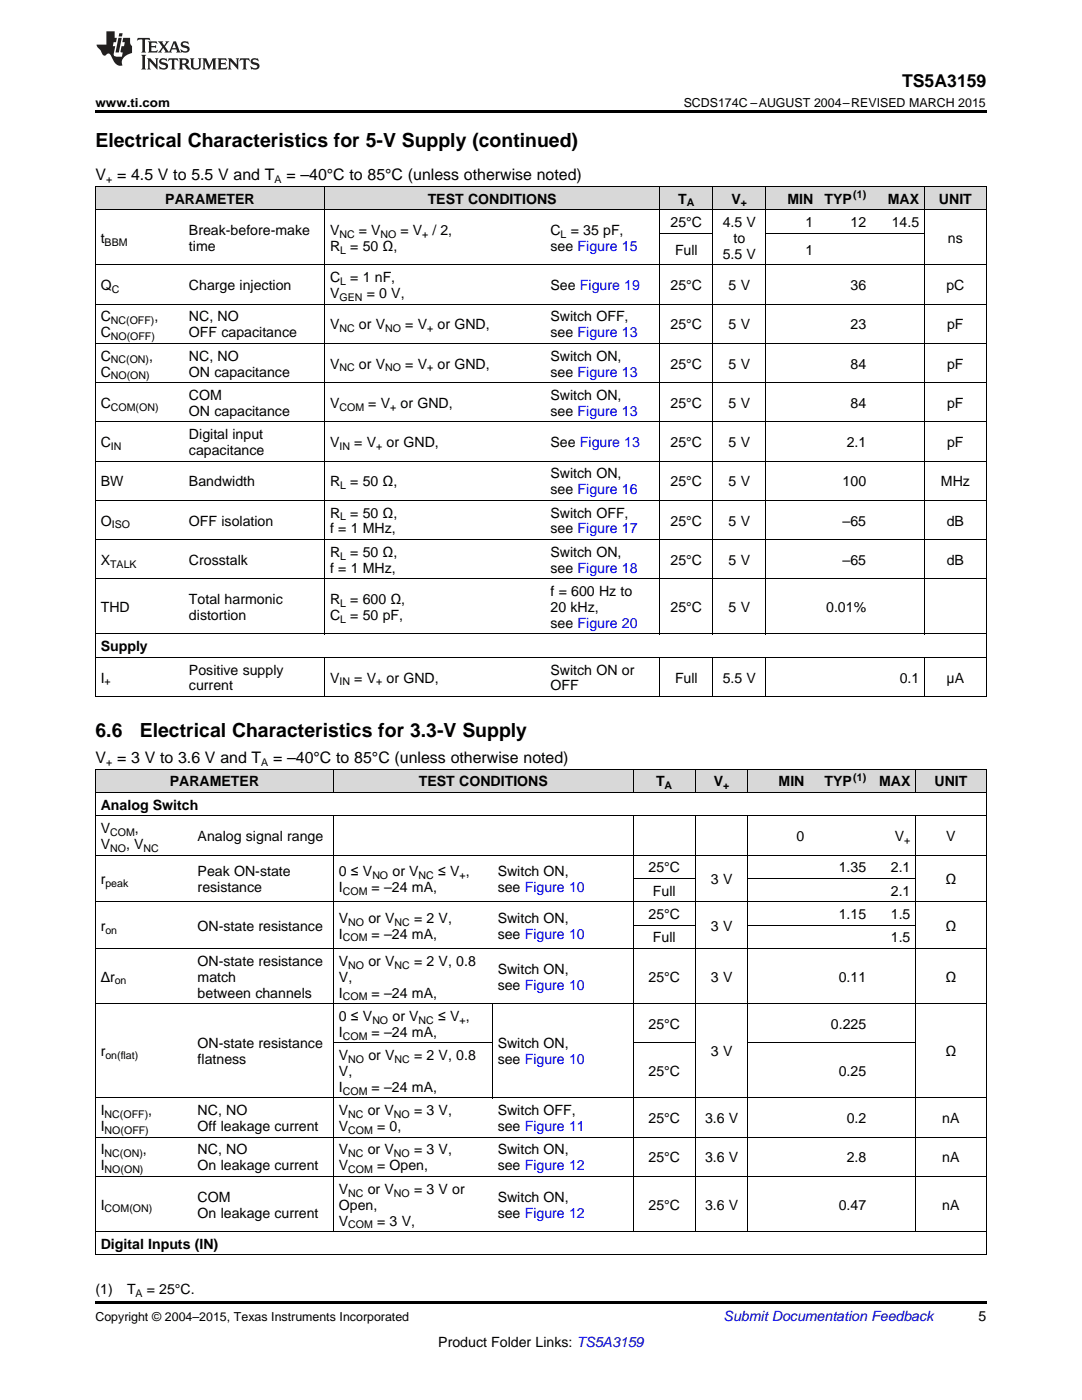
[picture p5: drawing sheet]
<svg xmlns="http://www.w3.org/2000/svg" width="216mm" height="279mm" viewBox="0 0 216 279" stroke-linecap="round" stroke-linejoin="round" font-family="sans-serif">
<defs><g id="words">
<g font-size="3.9">
<text x="19" y="29.3">Electrical Characteristics for 5-V Supply (continued)</text>
<text x="19" y="147.1">6.6</text>
<text x="27.9" y="147.1">Electrical Characteristics for 3.3-V Supply</text>
</g>
<text font-size="3.5" x="180" y="17.3">TS5A3159</text>
<g font-size="3.2">
<text x="19" y="36">V = 4.5 V to 5.5 V and T</text>
<text x="57.1" y="36">= –40°C to 85°C (unless otherwise noted)</text>
<text x="19" y="152.3">V = 3 V to 3.6 V and T</text>
<text x="54.5" y="152.3">= –40°C to 85°C (unless otherwise noted)</text>
</g>
<g font-size="2.8">
<text x="33" y="40.6">PARAMETER</text>
<text x="85.3" y="40.6">TEST CONDITIONS</text>
<text x="135.3" y="40.6">T</text>
<text x="146" y="40.6">V</text>
<text x="157.1" y="40.6">MIN</text>
<text x="164.5" y="40.6">TYP</text>
<text x="177.2" y="40.6">MAX</text>
<text x="187.4" y="40.6">UNIT</text>
<text x="37.7" y="46.9">Break-before-make</text>
<text x="65.9" y="46.9">V</text>
<text x="71.6" y="46.9">= V</text>
<text x="79.9" y="46.9">= V</text>
<text x="86.3" y="46.9">/ 2,</text>
<text x="109.9" y="46.9">C</text>
<text x="113.9" y="46.9">= 35 pF,</text>
<text x="133.8" y="45.3">25°C</text>
<text x="144.2" y="45.3">4.5 V</text>
<text x="160.7" y="45.3">1</text>
<text x="169.7" y="45.3">12</text>
<text x="177.9" y="45.3">14.5</text>
<text x="20.1" y="48.5">t</text>
<text x="37.7" y="50.1">time</text>
<text x="65.9" y="50.1">R</text>
<text x="69.9" y="50.1">= 50 Ω,</text>
<text x="109.9" y="50.1">see Figure 15</text>
<text x="134.7" y="50.8">Full</text>
<text x="144.2" y="51.6">5.5 V</text>
<text x="146.4" y="48.5">to</text>
<text x="160.7" y="50.8">1</text>
<text x="189.2" y="48.5">ns</text>
<text x="20.1" y="57.9">Q</text>
<text x="37.7" y="57.9">Charge injection</text>
<text x="65.9" y="56.3">C</text>
<text x="65.9" y="59.5">V</text>
<text x="69.9" y="56.3">= 1 nF,</text>
<text x="73.2" y="59.5">= 0 V,</text>
<text x="109.9" y="57.9">See Figure 19</text>
<text x="133.8" y="57.9">25°C</text>
<text x="145.4" y="57.9">5 V</text>
<text x="169.7" y="57.9">36</text>
<text x="188.8" y="57.9">pC</text>
<text x="20.1" y="64.1">C</text>
<text x="30.8" y="64.1">,</text>
<text x="37.7" y="64.1">NC, NO</text>
<text x="65.9" y="65.7">V</text>
<text x="71.6" y="65.7">or V</text>
<text x="80.9" y="65.7">= V</text>
<text x="87.3" y="65.7">or GND,</text>
<text x="109.9" y="64.1">Switch OFF,</text>
<text x="133.8" y="65.7">25°C</text>
<text x="145.4" y="65.7">5 V</text>
<text x="169.7" y="65.7">23</text>
<text x="189" y="65.7">pF</text>
<text x="20.1" y="67.3">C</text>
<text x="20.1" y="72">C</text>
<text x="29.8" y="72">,</text>
<text x="37.7" y="67.3">OFF capacitance</text>
<text x="37.7" y="72">NC, NO</text>
<text x="109.9" y="67.3">see Figure 13</text>
<text x="109.9" y="72">Switch ON,</text>
<text x="20.1" y="75.1">C</text>
<text x="37.7" y="75.1">ON capacitance</text>
<text x="65.9" y="73.6">V</text>
<text x="71.6" y="73.6">or V</text>
<text x="80.9" y="73.6">= V</text>
<text x="87.3" y="73.6">or GND,</text>
<text x="109.9" y="75.1">see Figure 13</text>
<text x="133.8" y="73.6">25°C</text>
<text x="145.4" y="73.6">5 V</text>
<text x="169.7" y="73.6">84</text>
<text x="189" y="73.6">pF</text>
<text x="20.1" y="81.4">C</text>
<text x="37.7" y="79.8">COM</text>
<text x="37.7" y="83">ON capacitance</text>
<text x="65.9" y="81.4">V</text>
<text x="73.5" y="81.4">= V</text>
<text x="79.9" y="81.4">or GND,</text>
<text x="109.9" y="79.8">Switch ON,</text>
<text x="109.9" y="83">see Figure 13</text>
<text x="133.8" y="81.4">25°C</text>
<text x="145.4" y="81.4">5 V</text>
<text x="169.7" y="81.4">84</text>
<text x="189" y="81.4">pF</text>
<text x="20.1" y="89.2">C</text>
<text x="37.7" y="87.6">Digital input</text>
<text x="65.9" y="89.2">V</text>
<text x="70.7" y="89.2">= V</text>
<text x="77.2" y="89.2">or GND,</text>
<text x="109.9" y="89.2">See Figure 13</text>
<text x="133.8" y="89.2">25°C</text>
<text x="145.4" y="89.2">5 V</text>
<text x="168.9" y="89.2">2.1</text>
<text x="189" y="89.2">pF</text>
<text x="37.7" y="90.8">capacitance</text>
<text x="109.9" y="95.5">Switch ON,</text>
<text x="20.1" y="97">BW</text>
<text x="37.7" y="97">Bandwidth</text>
<text x="65.9" y="97">R</text>
<text x="69.9" y="97">= 50 Ω,</text>
<text x="109.9" y="98.6">see Figure 16</text>
<text x="133.8" y="97">25°C</text>
<text x="145.4" y="97">5 V</text>
<text x="168.1" y="97">100</text>
<text x="187.7" y="97">MHz</text>
<text x="20.1" y="104.9">O</text>
<text x="37.7" y="104.9">OFF isolation</text>
<text x="65.9" y="103.3">R</text>
<text x="65.9" y="106.5">f = 1 MHz,</text>
<text x="69.9" y="103.3">= 50 Ω,</text>
<text x="109.9" y="103.3">Switch OFF,</text>
<text x="109.9" y="106.5">see Figure 17</text>
<text x="133.8" y="104.9">25°C</text>
<text x="145.4" y="104.9">5 V</text>
<text x="168.1" y="104.9">–65</text>
<text x="188.9" y="104.9">dB</text>
<text x="20.1" y="112.7">X</text>
<text x="37.7" y="112.7">Crosstalk</text>
<text x="65.9" y="111.1">R</text>
<text x="69.9" y="111.1">= 50 Ω,</text>
<text x="109.9" y="111.1">Switch ON,</text>
<text x="133.8" y="112.7">25°C</text>
<text x="145.4" y="112.7">5 V</text>
<text x="168.1" y="112.7">–65</text>
<text x="188.9" y="112.7">dB</text>
<text x="65.9" y="114.3">f = 1 MHz,</text>
<text x="109.9" y="114.3">see Figure 18</text>
<text x="109.9" y="119">f = 600 Hz to</text>
<text x="20.1" y="122.1">THD</text>
<text x="37.7" y="120.5">Total harmonic</text>
<text x="37.7" y="123.7">distortion</text>
<text x="65.9" y="120.5">R</text>
<text x="65.9" y="123.7">C</text>
<text x="69.9" y="120.5">= 600 Ω,</text>
<text x="69.9" y="123.7">= 50 pF,</text>
<text x="109.9" y="122.1">20 kHz,</text>
<text x="109.9" y="125.3">see Figure 20</text>
<text x="133.8" y="122.1">25°C</text>
<text x="145.4" y="122.1">5 V</text>
<text x="164.9" y="122.1">0.01%</text>
<text x="20.1" y="130">Supply</text>
<text x="20.1" y="136.2">I</text>
<text x="37.7" y="134.6">Positive supply</text>
<text x="37.7" y="137.8">current</text>
<text x="65.9" y="136.2">V</text>
<text x="70.7" y="136.2">= V</text>
<text x="77.1" y="136.2">or GND,</text>
<text x="109.9" y="134.6">Switch ON or</text>
<text x="109.9" y="137.8">OFF</text>
<text x="134.7" y="136.2">Full</text>
<text x="144.2" y="136.2">5.5 V</text>
<text x="179.5" y="136.2">0.1</text>
<text x="188.9" y="136.2">μA</text>
<text x="20.1" y="161.6">Analog Switch</text>
<text x="33.9" y="157">PARAMETER</text>
<text x="83.6" y="157">TEST CONDITIONS</text>
<text x="130.9" y="157">T</text>
<text x="142.5" y="157">V</text>
<text x="155.4" y="157">MIN</text>
<text x="164.5" y="157">TYP</text>
<text x="175.4" y="157">MAX</text>
<text x="186.5" y="157">UNIT</text>
<text x="20.1" y="166.3">V</text>
<text x="26.9" y="166.3">,</text>
<text x="39.4" y="167.9">Analog signal range</text>
<text x="159" y="167.9">0</text>
<text x="178.6" y="167.9">V</text>
<text x="188.8" y="167.9">V</text>
<text x="20.1" y="169.4">V</text>
<text x="25.1" y="169.4">, V</text>
<text x="20.1" y="176.4">r</text>
<text x="39.4" y="174.8">Peak ON-state</text>
<text x="39.4" y="178">resistance</text>
<text x="67.6" y="174.8">0 ≤ V</text>
<text x="67.6" y="178">I</text>
<text x="74.2" y="178">= –24 mA,</text>
<text x="78.3" y="174.8">or V</text>
<text x="87.4" y="174.8">≤ V ,</text>
<text x="99.3" y="174.8">Switch ON,</text>
<text x="99.3" y="178">see Figure 10</text>
<text x="129.4" y="174.1">25°C</text>
<text x="130.3" y="178.8">Full</text>
<text x="141.9" y="176.4">3 V</text>
<text x="167.4" y="174.1">1.35</text>
<text x="177.8" y="174.1">2.1</text>
<text x="177.8" y="178.8">2.1</text>
<text x="188.7" y="176.4">Ω</text>
<text x="20.1" y="185.7">r</text>
<text x="39.4" y="185.7">ON-state resistance</text>
<text x="67.6" y="184.1">V</text>
<text x="73.5" y="184.1">or V</text>
<text x="82.6" y="184.1">= 2 V,</text>
<text x="99.3" y="184.1">Switch ON,</text>
<text x="129.4" y="183.4">25°C</text>
<text x="141.9" y="185.7">3 V</text>
<text x="167.4" y="183.4">1.15</text>
<text x="177.8" y="183.4">1.5</text>
<text x="188.7" y="185.7">Ω</text>
<text x="67.6" y="187.3">I</text>
<text x="74.2" y="187.3">= –24 mA,</text>
<text x="99.3" y="187.3">see Figure 10</text>
<text x="130.3" y="188.1">Full</text>
<text x="177.8" y="188.1">1.5</text>
<text x="20.1" y="195.9">Δr</text>
<text x="39.4" y="192.7">ON-state resistance</text>
<text x="39.4" y="195.9">match</text>
<text x="67.6" y="192.7">V</text>
<text x="67.6" y="195.9">V,</text>
<text x="73.5" y="192.7">or V</text>
<text x="82.6" y="192.7">= 2 V, 0.8</text>
<text x="99.3" y="194.3">Switch ON,</text>
<text x="99.3" y="197.5">see Figure 10</text>
<text x="129.4" y="195.9">25°C</text>
<text x="141.9" y="195.9">3 V</text>
<text x="167.4" y="195.9">0.11</text>
<text x="188.7" y="195.9">Ω</text>
<text x="39.4" y="199.1">between channels</text>
<text x="67.6" y="199.1">I</text>
<text x="67.6" y="203.7">0 ≤ V</text>
<text x="74.2" y="199.1">= –24 mA,</text>
<text x="78.3" y="203.7">or V</text>
<text x="87.4" y="203.7">≤ V ,</text>
<text x="39.4" y="209.2">ON-state resistance</text>
<text x="67.6" y="206.9">I</text>
<text x="74.2" y="206.9">= –24 mA,</text>
<text x="99.3" y="209.2">Switch ON,</text>
<text x="129.4" y="205.3">25°C</text>
<text x="165.8" y="205.3">0.225</text>
<text x="20.1" y="210.8">r</text>
<text x="39.4" y="212.4">flatness</text>
<text x="67.6" y="211.6">V</text>
<text x="67.6" y="214.7">V,</text>
<text x="73.5" y="211.6">or V</text>
<text x="82.6" y="211.6">= 2 V, 0.8</text>
<text x="99.3" y="212.4">see Figure 10</text>
<text x="129.4" y="214.7">25°C</text>
<text x="141.9" y="210.8">3 V</text>
<text x="167.4" y="214.7">0.25</text>
<text x="188.7" y="210.8">Ω</text>
<text x="67.6" y="217.9">I</text>
<text x="74.2" y="217.9">= –24 mA,</text>
<text x="20.1" y="222.6">I</text>
<text x="20.1" y="225.7">I</text>
<text x="29.6" y="222.6">,</text>
<text x="39.4" y="222.6">NC, NO</text>
<text x="39.4" y="225.7">Off leakage current</text>
<text x="67.6" y="222.6">V</text>
<text x="67.6" y="225.7">V</text>
<text x="73.4" y="222.6">or V</text>
<text x="75.2" y="225.7">= 0,</text>
<text x="82.6" y="222.6">= 3 V,</text>
<text x="99.3" y="222.6">Switch OFF,</text>
<text x="99.3" y="225.7">see Figure 11</text>
<text x="129.4" y="224.2">25°C</text>
<text x="140.7" y="224.2">3.6 V</text>
<text x="168.9" y="224.2">0.2</text>
<text x="188" y="224.2">nA</text>
<text x="20.1" y="230.4">I</text>
<text x="20.1" y="233.6">I</text>
<text x="28.5" y="230.4">,</text>
<text x="39.4" y="230.4">NC, NO</text>
<text x="39.4" y="233.6">On leakage current</text>
<text x="67.6" y="230.4">V</text>
<text x="67.6" y="233.6">V</text>
<text x="73.4" y="230.4">or V</text>
<text x="75.2" y="233.6">= Open,</text>
<text x="82.6" y="230.4">= 3 V,</text>
<text x="99.3" y="230.4">Switch ON,</text>
<text x="99.3" y="233.6">see Figure 12</text>
<text x="129.4" y="232">25°C</text>
<text x="140.7" y="232">3.6 V</text>
<text x="168.9" y="232">2.8</text>
<text x="188" y="232">nA</text>
<text x="39.4" y="239.8">COM</text>
<text x="67.6" y="238.2">V</text>
<text x="73.4" y="238.2">or V</text>
<text x="82.6" y="238.2">= 3 V or</text>
<text x="99.3" y="239.8">Switch ON,</text>
<text x="20.1" y="241.4">I</text>
<text x="39.4" y="243">On leakage current</text>
<text x="67.6" y="241.4">Open,</text>
<text x="67.6" y="244.6">V</text>
<text x="75.2" y="244.6">= 3 V,</text>
<text x="99.3" y="243">see Figure 12</text>
<text x="129.4" y="241.4">25°C</text>
<text x="140.7" y="241.4">3.6 V</text>
<text x="167.4" y="241.4">0.47</text>
<text x="188" y="241.4">nA</text>
<text x="20.1" y="249.2">Digital Inputs (IN)</text>
<text x="19" y="258.2">(1)</text>
<text x="25.4" y="258.2">T</text>
<text x="29.3" y="258.2">= 25°C.</text>
<text x="195.3" y="263.6">5</text>
<text x="87.5" y="268.9">Product Folder Links: TS5A3159</text>
</g>
<text font-size="2.8" fill="#0000c8" x="144.4" y="263.6">Submit Documentation Feedback</text>
<g font-size="2.5">
<text x="19" y="21.4">www.ti.com</text>
<text x="136.4" y="21.4">SCDS174C –AUGUST 2004–REVISED MARCH 2015</text>
<text x="19" y="263.6">Copyright © 2004–2015, Texas Instruments Incorporated</text>
</g>
<g font-size="2.1">
<text x="21.2" y="36.6">+</text>
<text x="54.8" y="36.6">A</text>
<text x="137" y="41.2">A</text>
<text x="147.8" y="41.2">+</text>
<text x="170.3" y="39.5">(1)</text>
<text x="67.7" y="47.4">NC</text>
<text x="75.9" y="47.4">NO</text>
<text x="84.2" y="47.4">+</text>
<text x="111.9" y="47.4">L</text>
<text x="20.9" y="49">BBM</text>
<text x="67.9" y="50.6">L</text>
<text x="22.3" y="58.5">C</text>
<text x="67.9" y="56.9">L</text>
<text x="22.1" y="64.7">NC(OFF)</text>
<text x="67.7" y="60">GEN</text>
<text x="22.1" y="67.9">NO(OFF)</text>
<text x="67.7" y="66.3">NC</text>
<text x="76.8" y="66.3">NO</text>
<text x="85.2" y="66.3">+</text>
<text x="22.1" y="72.5">NC(ON)</text>
<text x="22.1" y="75.7">NO(ON)</text>
<text x="67.7" y="74.1">NC</text>
<text x="76.8" y="74.1">NO</text>
<text x="85.2" y="74.1">+</text>
<text x="22.1" y="82">COM(ON)</text>
<text x="67.7" y="82">COM</text>
<text x="77.9" y="82">+</text>
<text x="22.1" y="89.8">IN</text>
<text x="67.7" y="89.8">IN</text>
<text x="75.1" y="89.8">+</text>
<text x="67.9" y="97.6">L</text>
<text x="22.3" y="105.4">ISO</text>
<text x="67.9" y="103.9">L</text>
<text x="22" y="113.3">TALK</text>
<text x="67.9" y="111.7">L</text>
<text x="67.9" y="121.1">L</text>
<text x="67.9" y="124.3">L</text>
<text x="20.9" y="136.8">+</text>
<text x="67.7" y="136.8">IN</text>
<text x="75.1" y="136.8">+</text>
<text x="21.2" y="152.9">+</text>
<text x="52.1" y="152.9">A</text>
<text x="170.3" y="155.8">(1)</text>
<text x="132.6" y="157.5">A</text>
<text x="144.3" y="157.5">+</text>
<text x="22" y="166.8">COM</text>
<text x="22" y="170">NO</text>
<text x="28.6" y="170">NC</text>
<text x="180.4" y="168.4">+</text>
<text x="21" y="177">peak</text>
<text x="68.4" y="178.6">COM</text>
<text x="74.3" y="175.4">NO</text>
<text x="83.5" y="175.4">NC</text>
<text x="91.7" y="175.4">+</text>
<text x="69.5" y="184.7">NO</text>
<text x="78.7" y="184.7">NC</text>
<text x="21" y="186.3">on</text>
<text x="68.4" y="187.9">COM</text>
<text x="22.9" y="196.5">on</text>
<text x="69.5" y="193.3">NO</text>
<text x="78.7" y="193.3">NC</text>
<text x="68.4" y="199.6">COM</text>
<text x="68.4" y="207.5">COM</text>
<text x="74.3" y="204.3">NO</text>
<text x="83.5" y="204.3">NC</text>
<text x="91.7" y="204.3">+</text>
<text x="21" y="211.4">on(flat)</text>
<text x="69.5" y="212.1">NO</text>
<text x="78.7" y="212.1">NC</text>
<text x="68.4" y="218.5">COM</text>
<text x="20.9" y="223.1">NC(OFF)</text>
<text x="20.9" y="226.3">NO(OFF)</text>
<text x="69.5" y="223.1">NC</text>
<text x="69.5" y="226.3">COM</text>
<text x="78.6" y="223.1">NO</text>
<text x="20.9" y="231">NC(ON)</text>
<text x="69.5" y="231">NC</text>
<text x="78.6" y="231">NO</text>
<text x="20.9" y="234.1">NO(ON)</text>
<text x="69.5" y="234.1">COM</text>
<text x="69.5" y="238.8">NC</text>
<text x="78.6" y="238.8">NO</text>
<text x="20.9" y="242">COM(ON)</text>
<text x="69.5" y="245.1">COM</text>
<text x="27" y="258.8">A</text>
</g>
</g></defs>
<g fill="#d8d8d8">
<path d="M19 153.6h19.4v4.6h-19.4z"/>
<path d="M38.4 153.6h28.2v4.6h-28.2z"/>
<path d="M66.6 153.6h31.6v4.6h-31.6z"/>
<path d="M98.2 153.6h28.2v4.6h-28.2z"/>
<path d="M126.4 153.6h12.3v4.6h-12.3z"/>
<path d="M138.7 153.6h10.6v4.6h-10.6z"/>
<path d="M149.3 153.6h12.3v4.6h-12.3z"/>
<path d="M161.6 153.6h12.4v4.6h-12.4z"/>
<path d="M174 153.6h8.7v4.6h-8.7z"/>
<path d="M182.7 153.6h14.1v4.6h-14.1z"/>
<path d="M19 37.3h17.7v4.6h-17.7z"/>
<path d="M36.7 37.3h28.1v4.6h-28.1z"/>
<path d="M64.8 37.3h44v4.6h-44z"/>
<path d="M108.8 37.3h22.9v4.6h-22.9z"/>
<path d="M131.7 37.3h10.6v4.6h-10.6z"/>
<path d="M142.3 37.3h10.5v4.6h-10.5z"/>
<path d="M152.8 37.3h10.6v4.6h-10.6z"/>
<path d="M163.4 37.3h10.6v4.6h-10.6z"/>
<path d="M174 37.3h10.5v4.6h-10.5z"/>
<path d="M184.5 37.3h12.3v4.6h-12.3z"/>
</g>
<path d="M19 22h177.8v.5h-177.8zM19 259.7h177.8v.5h-177.8z" fill="#000"/>
<g fill="none" stroke="#000" stroke-width=".2">
<path d="M19 37.2h177.8M19.1 37.2v101.9M64.8 37.2v89.4M131.6 37.2v89.4M142.2 37.2v89.4M152.8 37.2v89.4M184.4 37.2v89.4M196.8 37.2v101.9M19 52.9h177.8M19 41.9h177.8M131.7 46.5h10.5M152.8 46.5h31.7"/>
<path d="M19 76.4h177.8M19 68.5h177.8M19 60.7h177.8M19 99.9h177.8M19 92h177.8M19 84.2h177.8M19 115.5h177.8M19 107.7h177.8M19 139h177.8M19 131.2h177.8M19 126.5h177.8M64.8 131.2v7.9"/>
<path d="M131.6 131.2v7.9M142.2 131.2v7.9M152.8 131.2v7.9M184.4 131.2v7.9M19 158.2h177.8M19 153.5h177.8M19.1 153.5v97M66.5 153.5v4.7M126.3 153.5v4.7M138.7 153.5v4.7M149.2 153.5v4.7M182.7 153.5v4.7"/>
<path d="M196.8 153.5v97M19 180h177.8M19 170.7h177.8M19 162.8h177.8M66.5 162.8v83.1M126.3 162.8v83.1M126.4 175.3h12.3M138.7 162.8v83.1M149.2 162.8v83.1M149.3 175.3h33.4M182.7 162.8v83.1M19 189.3h177.8"/>
<path d="M126.4 184.6h12.3M149.3 184.6h33.4M19 219.1h177.8M19 200.3h177.8M66.6 208.1h31.6M98.2 200.3v18.9M126.4 208.1h12.3M149.3 208.1h33.4M19 234.8h177.8M19 227h177.8M19 250.5h177.8M19 245.8h177.8"/>
</g>
<g fill="#231f20">
<path d="M27.5 7.6l-.1 .5 .4-.2h.6v.1v2.1l-.2 .4h1l-.3-.4v-2.1l.1-.1h.5l.5 .2-.2-.5zM29.5 8.3l.2 .3v1.5l-.2 .4h1.8l.2-.6a1.04 1.04 0 0 1-1.3 .2v-.7h.6l.3 .2v-.6l-.3 .2h-.6v-.6l.8-.1 .4 .3-.2-.5zM31.5 8.3l.9 1.1-.9 1.1h.8l-.2-.2 .5-.7 .4 .7-.2 .2h1.5l-.1-.2 .1-.4h.9l.1 .4-.2 .2h1l-.3-.3-.7-1.9h-.5l-.9 2-.8-1 .9-1h-.8l.1 .3-.3 .5-.4-.6 .2-.2zM34.7 8.6l.4 1h-.7zM36.3 8.4a.63 .63 0 0 0-.2 .7 .63 .63 0 0 0 .6 .4l.6 .2 .1 .2a.75 .75 0 0 1-.7 .4 .75 .75 0 0 1-.6-.5l.1 .7 .1-.1a1.11 1.11 0 0 0 1.5-.6 1.13 1.13 0 0 0-1.2-.8l-.1-.4a1.04 1.04 0 0 1 1.2 .2l-.2-.5-.1 .1-.5-.2zM28.2 10.9l.2 .4v2.2l-.2 .4h1l-.3-.4v-2.2l.3-.4zM29.3 11.6l.3 .4v1.5l-.3 .4h.8l-.2-.4v-1.3l1.5 1.7v-1.9l.2-.4h-.7l.2 .4v.9l-1.1-1.3zM32 11.8a.62 .62 0 0 0-.2 .7 .62 .62 0 0 0 .6 .4l.6 .1 .1 .3a.76 .76 0 0 1-.7 .3 .76 .76 0 0 1-.6-.4l.1 .7 .1-.1a1.11 1.11 0 0 0 1.5-.6 1.13 1.13 0 0 0-1.2-.8l-.1-.4a1.04 1.04 0 0 1 1.2 .2l-.2-.6-.1 .1-.5-.1zM33.7 11.6l-.2 .6a.61 .61 0 0 1 .8-.3v1.6l-.2 .4h.9l-.2-.4v-1.6a.63 .63 0 0 1 .8 .3l-.2-.6zM35.6 11.6l.3 .4v1.5l-.3 .4h1l-.2-.2v-.8l.5 .2a.76 .76 0 0 0 1.2 .7l-1-1a.58 .58 0 0 0 .6-.5 .58 .58 0 0 0-.5-.6zM36.4 11.9h.1a.45 .45 0 0 1 .5 .1 .45 .45 0 0 1 .1 .5l-.7 .2zM37.9 11.6l.2 .2a2.17 2.17 0 0 0 .3 1.9 .99 .99 0 0 0 1.6-.6v-1.1l.2-.4h-.7l.2 .2a1.92 1.92 0 0 1-.2 1.8 .6 .6 0 0 1-.9-.5v-1.1l.2-.4zM40.4 11.6l.2 .4v1.5l-.2 .4h.7l-.2-.4v-1.4l.8 1.8 .8-1.8v1.4l-.2 .4h.9l-.2-.4v-1.5l.2-.4h-.8l-.6 1.5-.6-1.5zM43.4 11.6l.2 .4v1.5l-.2 .4h1.8l.2-.6a1.04 1.04 0 0 1-1.3 .1v-.6h.5l.4 .2v-.6l-.4 .2h-.5v-.7h.8l.3 .3-.1-.6zM45.5 11.6l.2 .4v1.5l-.2 .4h.7l-.2-.4v-1.3l1.5 1.7v-1.9l.2-.4h-.7l.2 .4v.9l-1.1-1.3zM47.9 11.6l-.1 .6a.61 .61 0 0 1 .8-.3v1.6l-.3 .4h1l-.3-.4 .1-1.6a.63 .63 0 0 1 .7 .3l-.1-.6zM50.2 11.8a.62 .62 0 0 0-.2 .7 .62 .62 0 0 0 .6 .4l.6 .1 .2 .3a.76 .76 0 0 1-.8 .3 .76 .76 0 0 1-.6-.4l.1 .7 .2-.1a1.11 1.11 0 0 0 1.5-.6 1.13 1.13 0 0 0-1.3-.8l-.1-.4a1.04 1.04 0 0 1 1.2 .2l-.1-.6-.2 .1-.5-.1z"/>
<path d="M21.2 6.3v2.6h-1.9l.1 .4 .7 .9a.91 .91 0 0 0 1 .8 .56 .56 0 0 1 .5-.3 .56 .56 0 0 1 .5 .3l.4 .8a1.53 1.53 0 0 0 1.9 1.2 1.54 1.54 0 0 1 1-2.1l.9-.3v-1.4a1.52 1.52 0 0 1-.3-1.6h-1.4l-.2 .8h.5l-.2 .8h-.4l-.2 1v.2l.4 .1-.2 .8a1.93 1.93 0 0 1-1.6-.3l.3-1.8h-.5l.2-.8h.4l.2-.8h-.4v-1.3zM23.6 7.6l-.6 2.9h.7l.6-2.9zM23.8 6.6l-.1 .7h.6l.2-.7z"/>
</g>
<use href="#words"/>
</svg>
